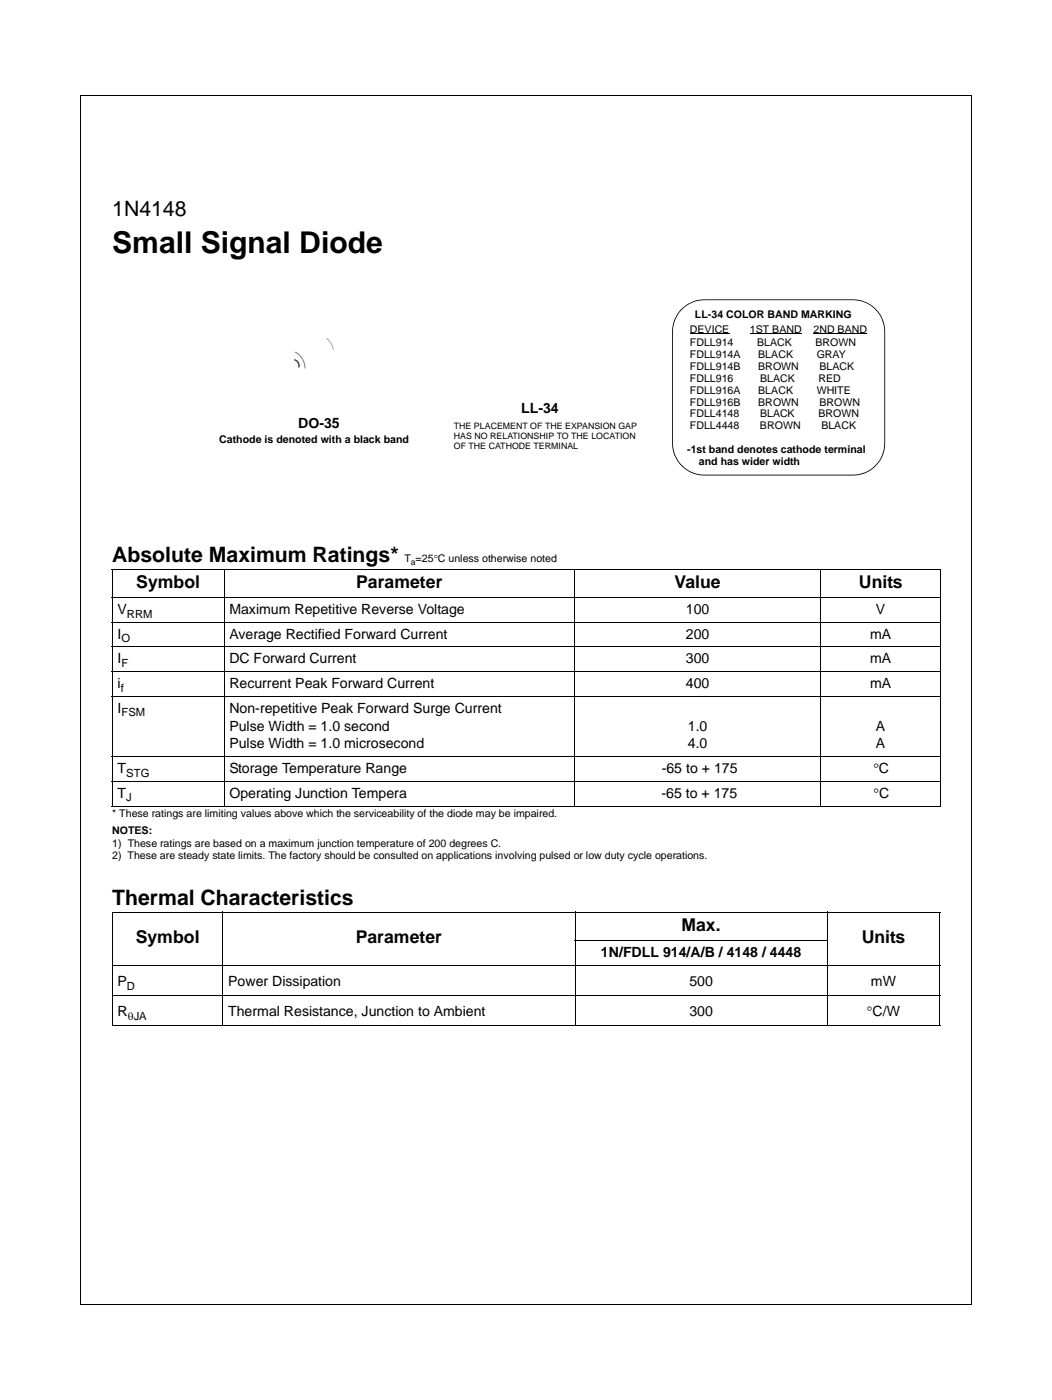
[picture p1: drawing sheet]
<svg xmlns="http://www.w3.org/2000/svg" width="210mm" height="279mm" viewBox="0 0 210 279" stroke-linecap="round" stroke-linejoin="round" font-family="sans-serif">
<defs><g id="words">
<text font-size="6" x="22.4" y="50.6">Small Signal Diode</text>
<g font-size="4.2">
<text x="22.4" y="43">1N4148</text>
<text x="22.4" y="112.2">Absolute Maximum Ratings*</text>
<text x="22.4" y="180.6">Thermal Characteristics</text>
</g>
<g font-size="3.5">
<text x="27.2" y="117.4">Symbol</text>
<text x="71.1" y="117.4">Parameter</text>
<text x="134.6" y="117.4">Value</text>
<text x="171.4" y="117.4">Units</text>
<text x="136" y="185.8">Max.</text>
<text x="27.1" y="188.3">Symbol</text>
<text x="71" y="188.3">Parameter</text>
<text x="171.9" y="188.3">Units</text>
</g>
<g font-size="2.8">
<text x="104" y="82.4">LL-34</text>
<text x="59.5" y="85.4">DO-35</text>
<text x="23.5" y="122.5">V</text>
<text x="45.8" y="122.5">Maximum Repetitive Reverse Voltage</text>
<text x="136.8" y="122.5">100</text>
<text x="174.8" y="122.5">V</text>
<text x="23.5" y="127.5">I</text>
<text x="45.8" y="127.5">Average Rectified Forward Current</text>
<text x="136.8" y="127.5">200</text>
<text x="173.6" y="127.5">mA</text>
<text x="23.5" y="132.4">I</text>
<text x="23.5" y="137.3">i</text>
<text x="45.8" y="132.4">DC Forward Current</text>
<text x="45.8" y="137.3">Recurrent Peak Forward Current</text>
<text x="136.8" y="132.4">300</text>
<text x="136.8" y="137.3">400</text>
<text x="173.6" y="132.4">mA</text>
<text x="173.6" y="137.3">mA</text>
<text x="23.5" y="142.3">I</text>
<text x="45.8" y="142.3">Non-repetitive Peak Forward Surge Current</text>
<text x="45.8" y="145.8">Pulse Width = 1.0 second</text>
<text x="45.8" y="149.3">Pulse Width = 1.0 microsecond</text>
<text x="137.2" y="145.8">1.0</text>
<text x="137.2" y="149.3">4.0</text>
<text x="174.8" y="145.8">A</text>
<text x="174.8" y="149.3">A</text>
<text x="23.5" y="154.3">T</text>
<text x="45.8" y="154.3">Storage Temperature Range</text>
<text x="132" y="154.3">-65 to + 175</text>
<text x="174.3" y="154.3">°C</text>
<text x="23.5" y="159.2">T</text>
<text x="45.8" y="159.2">Operating Junction Tempera</text>
<text x="132" y="159.2">-65 to + 175</text>
<text x="174.3" y="159.2">°C</text>
<text x="119.9" y="191">1N/FDLL 914/A/B / 4148 / 4448</text>
<text x="23.5" y="196.8">P</text>
<text x="45.5" y="196.8">Power Dissipation</text>
<text x="137.5" y="196.8">500</text>
<text x="173.8" y="196.8">mW</text>
<text x="23.5" y="202.8">R</text>
<text x="45.5" y="202.8">Thermal Resistance, Junction to Ambient</text>
<text x="137.5" y="202.8">300</text>
<text x="173" y="202.8">°C/W</text>
</g>
<g font-size="2.2">
<text x="25.3" y="123.2">RRM</text>
<text x="24.2" y="128.2">O</text>
<text x="24.2" y="133.1">F</text>
<text x="24.1" y="138.1">f</text>
<text x="24.2" y="143">FSM</text>
<text x="25.2" y="155">STG</text>
<text x="25.2" y="159.9">J</text>
<text x="25.3" y="197.5">D</text>
<text x="25.5" y="203.5">θJA</text>
</g>
<g font-size="2.1">
<text x="138.7" y="63.4">LL-34 COLOR BAND MARKING</text>
<text x="137.6" y="66.4">DEVICE</text>
<text x="137.6" y="69.1">FDLL914</text>
<text x="137.6" y="71.5">FDLL914A</text>
<text x="149.6" y="66.4">1ST BAND</text>
<text x="151.1" y="69.1">BLACK</text>
<text x="151.3" y="71.5">BLACK</text>
<text x="162.3" y="66.4">2ND BAND</text>
<text x="162.7" y="69.1">BROWN</text>
<text x="163" y="71.5">GRAY</text>
<text x="137.6" y="73.8">FDLL914B</text>
<text x="137.6" y="76.2">FDLL916</text>
<text x="151.3" y="73.8">BROWN</text>
<text x="151.6" y="76.2">BLACK</text>
<text x="163.3" y="76.2">RED</text>
<text x="163.5" y="73.8">BLACK</text>
<text x="137.6" y="78.6">FDLL916A</text>
<text x="137.6" y="80.9">FDLL916B</text>
<text x="137.6" y="83.3">FDLL4148</text>
<text x="151.3" y="80.9">BROWN</text>
<text x="151.3" y="78.6">BLACK</text>
<text x="151.6" y="83.3">BLACK</text>
<text x="163" y="78.6">WHITE</text>
<text x="163.3" y="83.3">BROWN</text>
<text x="163.5" y="80.9">BROWN</text>
<text x="43.7" y="88.4">Cathode is denoted with a black band</text>
<text x="137.6" y="85.6">FDLL4448</text>
<text x="151.6" y="85.6">BROWN</text>
<text x="163.9" y="85.6">BLACK</text>
<text x="137.1" y="90.5">-1st band denotes cathode terminal</text>
<text x="139.4" y="92.9">and has wider width</text>
<text x="80.7" y="112.2">T =25°C unless otherwise noted</text>
<text x="22.4" y="163">* These ratings are limiting values above which the serviceability of the diode may be impaired.</text>
<text x="22.4" y="166.5">NOTES:</text>
<text x="22.4" y="169">1) These ratings are based on a maximum junction temperature of 200 degrees C.</text>
<text x="22.4" y="171.5">2) These are steady state limits. The factory should be consulted on applications involving pulsed or low duty cycle operations.</text>
</g>
<g font-size="1.8">
<text x="90.6" y="85.6">THE PLACEMENT OF THE EXPANSION GAP</text>
<text x="90.6" y="87.6">HAS NO RELATIONSHIP TO THE LOCATION</text>
<text x="90.6" y="89.5">OF THE CATHODE TERMINAL</text>
</g>
<text font-size="1.7" x="82" y="112.7">a</text>
</g></defs>
<g fill="none" stroke="#000" stroke-width=".2">
<path d="M16 19h178M16 19v241.4M193.9 19v241.4M22.3 113.6h165.5M22.3 119.2h165.5M22.4 113.7v47.1M44.7 113.5v47.5M114.7 113.5v47.5M163.7 113.5v47.5M187.7 113.7v47.1M22.3 124.2h165.5M22.3 129.1h165.5"/>
<path d="M22.3 134.1h165.5M22.3 139h165.5M22.3 151h165.5M22.3 155.9h165.5M22.3 160.9h165.5M22.3 182h165.3M22.3 192.6h165.3M22.3 198.6h165.3M22.4 182.1v22.4M44.5 181.9v22.8M114.6 187.7h50.5M114.7 181.9v22.8"/>
<path d="M165.1 181.9v22.8M187.5 182.1v22.4M22.3 204.6h165.3M16 260.4h177.9"/>
</g>
<g fill="#fff">
<path d="M95.7 62.2h20.4v15.1h-20.4z"/>
<path d="M95.1 61.7h1.2v15.7h-1.2z"/>
</g>
<path d="M137.6 66.6h7.9M149.6 66.6h10.4M162.3 66.6h10.7" fill="none" stroke="#000" stroke-width=".2"/>
<path d="M136 61.6a6.7 6.7 0 0 1 4.5-1.9l.1 .2-1.3 .1-1.2 .4-1 .6-1 .8-.8 .9-.5 1-.5 1.8v23.6l.5 1.8 .9 1.6 .9 .8 1 .7 1.1 .5 1.2 .2h30.3l1.2-.1 1.8-.6v.1l-1.1 .5-1.9 .3h-29.7a6.4 6.4 0 0 1-6.4-6.4v-22.3a6.3 6.3 0 0 1 1.9-4.6zM140.5 59.7h29.7a6.5 6.5 0 0 1 6.4 6.5v22.3a6.4 6.4 0 0 1-3.4 5.6v-.1l1.4-1.1 1.1-1.4 .6-1.7 .1-1.3v-23l-.3-1.2-.4-1.1-1.1-1.4-.9-.8-1.1-.6-1.2-.4-1.2-.1h-29.7z" fill="#000"/>
<path d="M45.7 58.9h33.4v23.6h-33.4z" fill="#fff"/>
<path d="M65.2 67.5a3.9 3.9 0 0 1 1.3 2.2" fill="none" stroke="#a6a6a6" stroke-width=".2"/>
<path d="M58.9 70.3a3.6 3.6 0 0 1 1.9 3.2" fill="none" stroke="#7a7a7a" stroke-width=".2"/>
<path d="M58.8 71.8a1.28 1.28 0 0 1 .8 1.4" fill="none" stroke="#404040" stroke-width=".29"/>
<use href="#words"/>
</svg>
